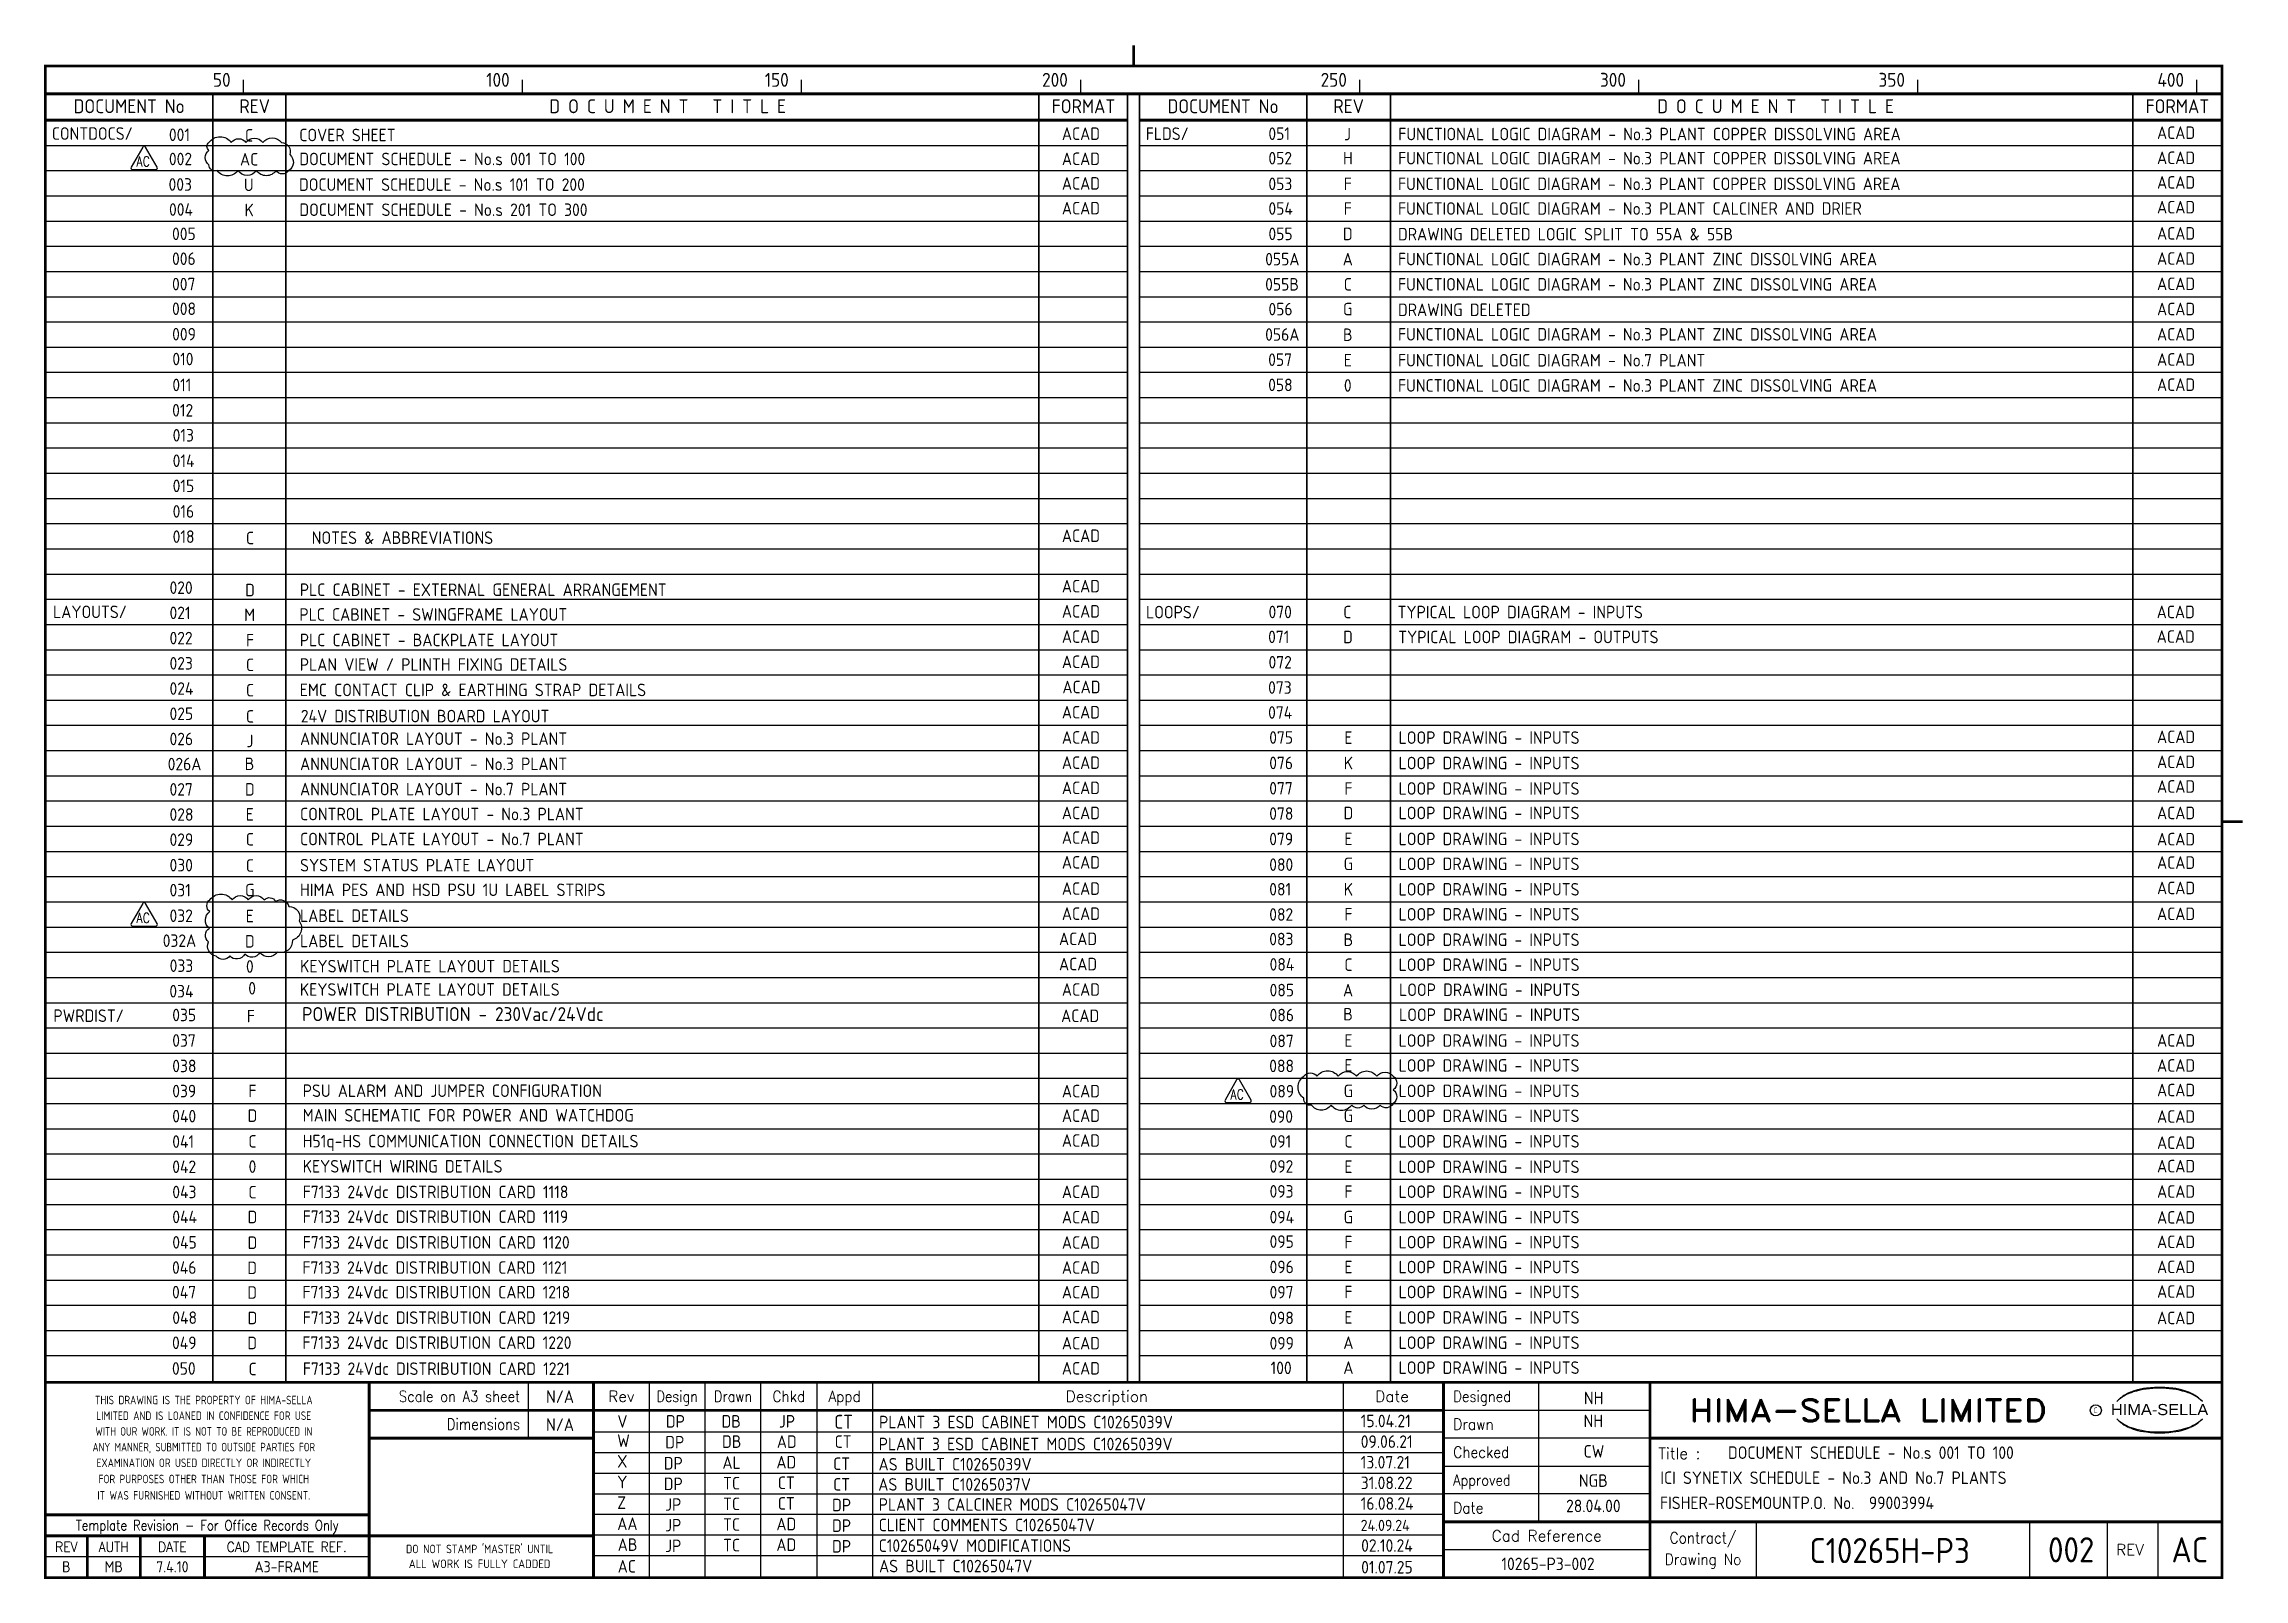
# Model space of a CAD drawing. Extents: x 14 to 408, y 0 to 275.
import ezdxf
from ezdxf.enums import TextEntityAlignment as Align

# ---------------------------------------------------------------- set-up
doc = ezdxf.new("R2010")
doc.units = 0
doc.header["$LTSCALE"] = 0.25
doc.header["$MEASUREMENT"] = 0
doc.layers.get('0').update_dxf_attribs({"color": 41, "linetype": 'CONTINUOUS'})
for name, color, linetype in [('00-DRG_FRAME', 12, 'CONTINUOUS'), ('01-DRAW', 7, 'CONTINUOUS'), ('02-TEXT', 2, 'CONTINUOUS'), ('03-DOC_LIST_101-200', 7, 'CONTINUOUS'), ('051-TEXT', 2, 'CONTINUOUS')]:
    doc.layers.add(name, color=color, linetype=linetype)
doc.styles.add('ARIAL', font='arial.ttf', dxfattribs={"height": 2.5})
doc.styles.add('ISO', font='iso.shx')
doc.styles.add('ROMAND', font='ROMAND')
doc.styles.add('ROMANS', font='romans.shx', dxfattribs={"width": 0.8})

msp = doc.modelspace()

# ---------------------------------------------------------------- texts
at = {"layer": '00-DRG_FRAME', "style": 'ISO'}
for s, p in [('50', (47.69, 267.75)), ('100', (97.69, 267.75)), ('150', (147.69, 267.75)), ('200', (197.69, 267.75)), ('250', (247.69, 267.75)), ('300', (297.69, 267.75)), ('350', (347.69, 267.75)), ('400', (397.69, 267.75))]:
    msp.add_text(s, height=2.5, dxfattribs=at).set_placement(p, align=Align.RIGHT)
at = {"layer": '00-DRG_FRAME', "color": 3, "style": 'ISO'}
for s, width, p in [('THIS DRAWING IS THE PROPERTY OF HIMA-SELLA', 0.9, (42.88, 32.34)), ("DO NOT STAMP 'MASTER' UNTIL", 0.95, (92.3, 5.79))]:
    msp.add_text(s, height=1.53, dxfattribs=dict(at, width=width)).set_placement(p, align=Align.MIDDLE)
at = {"layer": '00-DRG_FRAME', "color": 4, "style": 'ROMAND', "width": 0.87}
for s, p in [('Scale on A3 sheet', (99.54, 32)), ('Dimensions', (99.54, 27.01))]:
    msp.add_text(s, height=2, dxfattribs=at).set_placement(p, align=Align.RIGHT)
at = {"layer": '00-DRG_FRAME', "color": 4, "style": 'ROMAND'}
for s, p in [('Rev', (117.7, 32)), ('Description', (204.69, 32)), ('Date', (255.79, 32))]:
    msp.add_text(s, height=2, dxfattribs=at).set_placement(p, align=Align.CENTER)
for s, width, p in [('Design', 0.85, (127.7, 32)), ('Drawn', 0.85, (137.7, 32)), ('Chkd', 0.9, (147.7, 32)), ('Appd', 0.9, (157.7, 32))]:
    msp.add_text(s, height=2, dxfattribs=dict(at, width=width)).set_placement(p, align=Align.CENTER)
for s, width, p in [('Designed', 0.87, (266.75, 32)), ('Drawn', 0.9, (266.75, 27)), ('Checked', 0.9, (266.75, 22)), ('Approved', 0.85, (266.75, 17)), ('Date', 0.9, (266.75, 12))]:
    msp.add_text(s, height=2, dxfattribs=dict(at, width=width)).set_placement(p)
at = {"layer": '00-DRG_FRAME', "style": 'ROMAND', "width": 1.15}
msp.add_text('HIMA-SELLA LIMITED', height=4, dxfattribs=at).set_placement((341.1, 30.5), align=Align.MIDDLE)
at = {"layer": '00-DRG_FRAME', "style": 'ARIAL', "width": 1.05}
msp.add_text('HIMA-SELLA', height=2, dxfattribs=at).set_placement((393.3, 29.63), align=Align.CENTER)
at = {"layer": '00-DRG_FRAME', "color": 3, "style": 'ISO'}
for s, width, p in [('LIMITED AND IS LOANED IN CONFIDENCE FOR USE', 0.9, (42.88, 29.53)), ('ANY MANNER, SUBMITTED TO OUTSIDE PARTIES FOR', 0.87, (42.88, 23.9)), ('WITH OUR WORK. IT IS NOT TO BE REPRODUCED IN', 0.87, (42.88, 26.71)), ('EXAMINATION OR USED DIRECTLY OR INDIRECTLY', 0.9, (42.88, 21.08)), ('IT WAS FURNISHED WITHOUT WRITTEN CONSENT.', 0.9, (42.88, 15.25)), ('FOR PURPOSES OTHER THAN THOSE FOR WHICH', 0.9, (42.88, 18.18))]:
    msp.add_text(s, height=1.53, dxfattribs=dict(at, width=width)).set_placement(p, align=Align.MIDDLE_CENTER)
at = {"layer": '00-DRG_FRAME', "color": 3, "style": 'ISO', "width": 0.9}
msp.add_text('C', height=1, dxfattribs=at).set_placement((381.84, 30), align=Align.CENTER)
at = {"layer": '00-DRG_FRAME', "color": 4, "style": 'ROMAND'}
msp.add_text('Title :', height=2, dxfattribs=at).set_placement((303.5, 21.75))
for s, height, width, p in [('Template Revision - For Office Records Only', 1.8, 0.85, (43.5, 9.62)), ('Contract/', 2, 0.9, (311.5, 7.5)), ('REV', 1.8, 0.9, (18.25, 6)), ('AUTH', 1.8, 0.9, (26.75, 6)), ('DATE', 1.8, 0.9, (37.25, 6)), ('CAD TEMPLATE REF.', 1.8, 0.9, (57.75, 6)), ('Drawing No', 2, 0.9, (311.5, 3.5))]:
    msp.add_text(s, height=height, dxfattribs=dict(at, width=width)).set_placement(p, align=Align.MIDDLE)
for s, p in [('Cad Reference', (283.5, 8)), ('REV', (388, 5.5))]:
    msp.add_text(s, height=2, dxfattribs=at).set_placement(p, align=Align.MIDDLE)
at = {"layer": '00-DRG_FRAME', "color": 41, "style": 'ISO'}
for s, p in [('B', (18.25, 1.45)), ('MB', (26.75, 1.45)), ('7.4.10', (37.25, 1.45)), ('A3-FRAME', (57.75, 1.45))]:
    msp.add_text(s, height=2, dxfattribs=at).set_placement(p, align=Align.CENTER)
at = {"layer": '00-DRG_FRAME', "color": 3, "style": 'ISO'}
msp.add_text('ALL WORK IS FULLY CADDED', height=1.53, dxfattribs=at).set_placement((92.3, 2.98), align=Align.MIDDLE_CENTER)
at = {"layer": '01-DRAW', "color": 0, "insert": (60.5, 102.77), "char_height": 2.5, "width": 57.1302, "attachment_point": 1, "style": 'ISO'}
msp.add_mtext('POWER DISTRIBUTION - 230Vac/24Vdc', dxfattribs=at)
at = {"layer": '01-DRAW', "color": 2, "insert": (155.83, 29.68), "char_height": 2.5, "width": 3.625, "attachment_point": 1, "style": 'ISO'}
msp.add_mtext('CT', dxfattribs=at)
at = {"layer": '02-TEXT', "color": 2, "style": 'ROMANS', "width": 0.8}
for p in [(32.02, 254.37), (32.02, 118.77), (228.03, 87.13)]:
    msp.add_text('AC', height=1.8, dxfattribs=at).set_placement(p, align=Align.MIDDLE)
at = {"layer": '03-DOC_LIST_101-200', "style": 'ISO'}
for s, height, p in [('DOCUMENT No', 2.5, (29.5, 263.02)), ('REV', 2.5, (52, 263.02)), ('D O C U M E N T   T I T L E', 2.5, (126, 263.02)), ('FORMAT', 2.5, (200.5, 263.02)), ('DOCUMENT No', 2.5, (225.5, 263.02)), ('REV', 2.5, (248, 263.02)), ('D O C U M E N T   T I T L E', 2.5, (324.5, 263.02)), ('FORMAT', 2.5, (396.5, 263.02)), ('C', 2.25, (50.99, 257.93)), ('ACAD', 2.25, (200.04, 258.22)), ('J', 2.25, (247.8, 258.15)), ('ACAD', 2.25, (396.26, 258.4)), ('AC', 2.25, (51, 253.64)), ('ACAD', 2.25, (200.04, 253.72)), ('H', 2.25, (247.87, 253.83)), ('ACAD', 2.25, (396.26, 253.9)), ('U', 2.25, (50.94, 249.05)), ('ACAD', 2.25, (200.04, 249.31)), ('F', 2.25, (247.85, 249.23)), ('ACAD', 2.25, (396.26, 249.49)), ('K', 2.25, (51.01, 244.54)), ('ACAD', 2.25, (200.04, 244.87)), ('F', 2.25, (247.85, 244.81)), ('ACAD', 2.25, (396.26, 245.05)), ('D', 2.25, (247.85, 240.26)), ('ACAD', 2.25, (396.26, 240.35)), ('A', 2.25, (247.85, 235.74)), ('ACAD', 2.25, (396.26, 235.85)), ('C', 2.25, (247.85, 231.22)), ('ACAD', 2.25, (396.26, 231.31)), ('G', 2.25, (247.85, 226.78)), ('ACAD', 2.25, (396.26, 226.79)), ('B', 2.25, (247.85, 222.18)), ('ACAD', 2.25, (396.26, 222.27)), ('E', 2.25, (247.85, 217.61)), ('ACAD', 2.25, (396.26, 217.75)), ('0', 2.25, (247.85, 213.09)), ('ACAD', 2.25, (396.26, 213.23)), ('C', 2.25, (51.16, 185.74)), ('ACAD', 2.25, (200.04, 186.15)), ('D', 2.25, (51.16, 176.41)), ('ACAD', 2.25, (200.04, 177.11)), ('M', 2.25, (51.09, 171.98)), ('ACAD', 2.25, (200.04, 172.59)), ('C', 2.25, (247.77, 172.47)), ('ACAD', 2.25, (396.2, 172.49)), ('F', 2.25, (51.16, 167.41)), ('ACAD', 2.25, (200.04, 168.07)), ('D', 2.25, (247.89, 168)), ('ACAD', 2.25, (396.2, 168.08)), ('ACAD', 2.25, (200.04, 163.55)), ('C', 2.25, (51.16, 163.01)), ('C', 2.25, (51.16, 158.46)), ('ACAD', 2.25, (200.13, 159.03)), ('C', 2.25, (51.16, 153.76)), ('ACAD', 2.25, (200.04, 154.51)), ('J', 2.25, (51.16, 149.36)), ('ACAD', 2.25, (200.04, 149.99)), ('E', 2.25, (247.96, 149.96)), ('ACAD', 2.25, (396.26, 150.1)), ('B', 2.25, (51.07, 145.25)), ('ACAD', 2.25, (200.04, 145.47)), ('K', 2.25, (247.96, 145.4)), ('ACAD', 2.25, (396.26, 145.61)), ('D', 2.25, (51.13, 140.68)), ('ACAD', 2.25, (200.04, 140.95)), ('F', 2.25, (247.96, 140.84)), ('ACAD', 2.25, (396.26, 141.2)), ('E', 2.25, (51.13, 136.2)), ('ACAD', 2.25, (200.04, 136.46)), ('D', 2.25, (247.96, 136.45)), ('ACAD', 2.25, (396.26, 136.46)), ('ACAD', 2.25, (200.04, 132.04)), ('E', 2.25, (247.96, 131.8)), ('C', 2.25, (51.13, 131.73)), ('ACAD', 2.25, (396.26, 131.76)), ('C', 2.25, (51.13, 127.03)), ('ACAD', 2.25, (200.04, 127.6)), ('G', 2.25, (247.96, 127.33)), ('ACAD', 2.25, (396.26, 127.56)), ('G', 2.25, (51.13, 122.62)), ('ACAD', 2.25, (200.04, 122.9)), ('K', 2.25, (247.96, 122.77)), ('ACAD', 2.25, (396.26, 123.01)), ('E', 2.25, (51.13, 117.97)), ('ACAD', 2.25, (200.04, 118.4)), ('F', 2.25, (247.96, 118.29)), ('ACAD', 2.25, (396.26, 118.37)), ('D', 2.25, (51.13, 113.45)), ('ACAD', 2.25, (199.52, 113.88)), ('B', 2.25, (247.96, 113.73)), ('0', 2.25, (51.13, 108.93)), ('ACAD', 2.25, (199.52, 109.36)), ('C', 2.25, (247.96, 109.25)), ('0', 2.25, (51.54, 105.03)), ('ACAD', 2.25, (200.04, 104.8)), ('A', 2.25, (247.9, 104.68)), ('B', 2.25, (247.9, 100.38)), ('F', 2.25, (51.32, 100.02)), ('ACAD', 2.25, (199.9, 100.09)), ('E', 2.25, (247.96, 95.66)), ('ACAD', 2.25, (396.26, 95.68)), ('E', 2.25, (247.96, 91.19)), ('ACAD', 2.25, (396.26, 91.19)), ('F', 2.25, (51.6, 86.61)), ('ACAD', 2.25, (200.04, 86.59)), ('G', 2.25, (247.96, 86.63)), ('ACAD', 2.25, (396.26, 86.78)), ('D', 2.25, (51.6, 82.2)), ('ACAD', 2.25, (200.04, 82.18)), ('G', 2.25, (247.96, 82.16)), ('ACAD', 2.25, (396.26, 82.04)), ('C', 2.25, (51.6, 77.58)), ('ACAD', 2.25, (200.04, 77.73)), ('C', 2.25, (247.96, 77.59)), ('ACAD', 2.25, (396.26, 77.34)), ('0', 2.25, (51.6, 73.06)), ('E', 2.25, (247.96, 73.03)), ('ACAD', 2.25, (396.26, 73.14)), ('C', 2.25, (51.6, 68.47)), ('ACAD', 2.25, (200.04, 68.54)), ('F', 2.25, (247.96, 68.56)), ('ACAD', 2.25, (396.26, 68.59)), ('D', 2.25, (51.6, 64.03)), ('ACAD', 2.25, (200.04, 63.99)), ('G', 2.25, (247.96, 64)), ('ACAD', 2.25, (396.26, 63.95)), ('D', 2.25, (51.6, 59.42)), ('ACAD', 2.25, (200.04, 59.45)), ('F', 2.25, (247.96, 59.52)), ('ACAD', 2.25, (396.26, 59.57)), ('D', 2.25, (51.55, 54.91)), ('ACAD', 2.25, (200.04, 54.96)), ('E', 2.25, (247.96, 55.05)), ('ACAD', 2.25, (396.26, 55.08)), ('D', 2.25, (51.55, 50.49)), ('ACAD', 2.25, (200.04, 50.54)), ('F', 2.25, (247.96, 50.58)), ('ACAD', 2.25, (396.26, 50.66)), ('D', 2.25, (51.6, 45.93)), ('ACAD', 2.25, (200.04, 46.1)), ('E', 2.25, (247.96, 46.02)), ('ACAD', 2.25, (396.26, 45.93)), ('D', 2.25, (51.55, 41.44)), ('ACAD', 2.25, (200.04, 41.4)), ('A', 2.25, (247.96, 41.49)), ('C', 2.25, (51.63, 36.77)), ('ACAD', 2.25, (200.04, 36.9)), ('A', 2.25, (247.96, 37.02))]:
    msp.add_text(s, height=height, dxfattribs=at).set_placement(p, align=Align.CENTER)
for s, p in [('CONTDOCS/', (15.65, 258.25)), ('001', (36.63, 258.03)), ('COVER SHEET', (59.99, 257.99)), ('FLDS/', (211.66, 258.22)), ('051', (233.63, 258.22)), ('FUNCTIONAL LOGIC DIAGRAM - No.3 PLANT COPPER DISSOLVING AREA', (256.9, 258.16)), ('002', (36.63, 253.69)), ('DOCUMENT SCHEDULE - No.s 001 TO 100', (60, 253.69)), ('052', (233.63, 253.83)), ('FUNCTIONAL LOGIC DIAGRAM - No.3 PLANT COPPER DISSOLVING AREA', (256.87, 253.83)), ('003', (36.57, 249.12)), ('DOCUMENT SCHEDULE - No.s 101 TO 200', (59.94, 249.1)), ('053', (233.63, 249.23)), ('FUNCTIONAL LOGIC DIAGRAM - No.3 PLANT COPPER DISSOLVING AREA', (256.85, 249.23)), ('004', (36.65, 244.63)), ('DOCUMENT SCHEDULE - No.s 201 TO 300', (60.01, 244.59)), ('054', (233.63, 244.81)), ('FUNCTIONAL LOGIC DIAGRAM - No.3 PLANT CALCINER AND DRIER', (256.85, 244.81)), ('005', (37.19, 240.27)), ('055', (233.64, 240.26)), ('DRAWING DELETED LOGIC SPLIT TO 55A & 55B', (256.85, 240.21)), ('006', (37.19, 235.81)), ('055A', (233.05, 235.74)), ('FUNCTIONAL LOGIC DIAGRAM - No.3 PLANT ZINC DISSOLVING AREA', (256.85, 235.74)), ('007', (37.19, 231.26)), ('055B', (233.05, 231.22)), ('FUNCTIONAL LOGIC DIAGRAM - No.3 PLANT ZINC DISSOLVING AREA', (256.85, 231.22)), ('008', (37.19, 226.84)), ('056', (233.64, 226.78)), ('DRAWING DELETED', (256.85, 226.65)), ('009', (37.21, 222.28)), ('056A', (233.05, 222.22)), ('FUNCTIONAL LOGIC DIAGRAM - No.3 PLANT ZINC DISSOLVING AREA', (256.85, 222.26)), ('010', (37.25, 217.83)), ('057', (233.59, 217.71)), ('FUNCTIONAL LOGIC DIAGRAM - No.7 PLANT', (256.85, 217.61)), ('011', (37.25, 213.18)), ('058', (233.59, 213.19)), ('FUNCTIONAL LOGIC DIAGRAM - No.3 PLANT ZINC DISSOLVING AREA', (256.85, 213.09)), ('012', (37.21, 208.64)), ('013', (37.3, 204.16)), ('014', (37.3, 199.59)), ('015', (37.3, 195.09)), ('016', (37.3, 190.51)), ('018', (37.3, 185.99)), ('NOTES & ABBREVIATIONS', (62.22, 185.8)), ('020', (36.74, 176.84)), ('PLC CABINET - EXTERNAL GENERAL ARRANGEMENT', (60.08, 176.47)), ('LAYOUTS/', (15.88, 172.5)), ('021', (36.74, 172.32)), ('PLC CABINET - SWINGFRAME LAYOUT', (60, 172.04)), ('LOOPS/', (211.71, 172.46)), ('070', (233.65, 172.48)), ('TYPICAL LOOP DIAGRAM - INPUTS', (256.77, 172.47)), ('022', (36.74, 167.8)), ('PLC CABINET - BACKPLATE LAYOUT', (60.08, 167.46)), ('071', (233.58, 168.01)), ('TYPICAL LOOP DIAGRAM - OUTPUTS', (256.89, 168)), ('072', (233.65, 163.47)), ('023', (36.74, 163.28)), ('PLAN VIEW / PLINTH FIXING DETAILS', (60.08, 163.06)), ('024', (36.74, 158.76)), ('EMC CONTACT CLIP & EARTHING STRAP DETAILS', (60.08, 158.51)), ('073', (233.58, 158.94)), ('025', (36.74, 154.24)), ('24V DISTRIBUTION BOARD LAYOUT', (60.27, 153.82)), ('074', (233.58, 154.47)), ('026', (36.74, 149.72)), ('ANNUNCIATOR LAYOUT - No.3 PLANT', (60.13, 149.77)), ('075', (233.78, 149.98)), ('LOOP DRAWING - INPUTS', (256.96, 149.96)), ('026A', (36.41, 145.22)), ('ANNUNCIATOR LAYOUT - No.3 PLANT', (60.13, 145.25)), ('076', (233.78, 145.42)), ('LOOP DRAWING - INPUTS', (256.96, 145.4)), ('027', (36.74, 140.68)), ('ANNUNCIATOR LAYOUT - No.7 PLANT', (60.13, 140.73)), ('077', (233.78, 140.88)), ('LOOP DRAWING - INPUTS', (256.96, 140.84)), ('028', (36.74, 136.17)), ('CONTROL PLATE LAYOUT - No.3 PLANT', (60.13, 136.26)), ('078', (233.78, 136.34)), ('LOOP DRAWING - INPUTS', (256.96, 136.45)), ('CONTROL PLATE LAYOUT - No.7 PLANT', (60.13, 131.78)), ('079', (233.78, 131.79)), ('LOOP DRAWING - INPUTS', (256.96, 131.8)), ('029', (36.74, 131.67)), ('030', (36.74, 127.1)), ('SYSTEM STATUS PLATE LAYOUT', (60.13, 127.09)), ('080', (233.78, 127.19)), ('LOOP DRAWING - INPUTS', (256.96, 127.33)), ('031', (36.74, 122.62)), ('HIMA PES AND HSD PSU 1U LABEL STRIPS', (60.13, 122.67)), ('081', (233.78, 122.78)), ('LOOP DRAWING - INPUTS', (256.96, 122.77)), ('032', (36.74, 118.03)), ('LABEL DETAILS', (60.13, 118.03)), ('082', (233.78, 118.25)), ('LOOP DRAWING - INPUTS', (256.96, 118.29)), ('032A', (35.52, 113.56)), ('LABEL DETAILS', (60.13, 113.51)), ('083', (233.78, 113.85)), ('LOOP DRAWING - INPUTS', (256.96, 113.73)), ('033', (36.76, 109.08)), ('KEYSWITCH PLATE LAYOUT DETAILS', (60.13, 108.99)), ('084', (233.84, 109.31)), ('LOOP DRAWING - INPUTS', (256.96, 109.25)), ('034', (36.71, 104.5)), ('KEYSWITCH PLATE LAYOUT DETAILS', (60.1, 104.81)), ('085', (233.84, 104.7)), ('LOOP DRAWING - INPUTS', (257.05, 104.76)), ('035', (37.23, 100.24)), ('LOOP DRAWING - INPUTS', (257.05, 100.28)), ('PWRDIST/', (15.93, 100.11)), ('086', (233.84, 100.23)), ('037', (37.23, 95.67)), ('087', (233.84, 95.58)), ('LOOP DRAWING - INPUTS', (256.96, 95.66)), ('038', (37.23, 91.1)), ('088', (233.78, 91.11)), ('LOOP DRAWING - INPUTS', (256.96, 91.19)), ('039', (37.23, 86.6)), ('PSU ALARM AND JUMPER CONFIGURATION', (60.6, 86.66)), ('089', (233.84, 86.57)), ('LOOP DRAWING - INPUTS', (256.96, 86.63)), ('040', (37.23, 82.1)), ('MAIN SCHEMATIC FOR POWER AND WATCHDOG', (60.6, 82.26)), ('090', (233.78, 82.03)), ('LOOP DRAWING - INPUTS', (256.96, 82.16)), ('041', (37.23, 77.54)), ('H51q-HS COMMUNICATION CONNECTION DETAILS', (60.6, 77.63)), ('091', (233.84, 77.57)), ('LOOP DRAWING - INPUTS', (256.96, 77.59)), ('042', (37.23, 73.03)), ('KEYSWITCH WIRING DETAILS', (60.6, 73.11)), ('092', (233.84, 73.09)), ('LOOP DRAWING - INPUTS', (256.96, 73.03)), ('043', (37.24, 68.51)), ('F7133 24Vdc DISTRIBUTION CARD 1118', (60.6, 68.52)), ('093', (233.84, 68.62)), ('LOOP DRAWING - INPUTS', (256.96, 68.56)), ('044', (37.24, 64.04)), ('F7133 24Vdc DISTRIBUTION CARD 1119', (60.6, 64.08)), ('094', (233.84, 64.01)), ('LOOP DRAWING - INPUTS', (256.96, 64)), ('045', (37.24, 59.48)), ('F7133 24Vdc DISTRIBUTION CARD 1120', (60.6, 59.48)), ('095', (233.84, 59.61)), ('LOOP DRAWING - INPUTS', (256.96, 59.52)), ('046', (37.19, 54.96)), ('F7133 24Vdc DISTRIBUTION CARD 1121', (60.55, 54.96)), ('096', (233.84, 55.07)), ('LOOP DRAWING - INPUTS', (256.96, 55.05)), ('047', (37.19, 50.55)), ('F7133 24Vdc DISTRIBUTION CARD 1218', (60.55, 50.55)), ('097', (233.84, 50.54)), ('LOOP DRAWING - INPUTS', (256.96, 50.58)), ('048', (37.24, 45.98)), ('F7133 24Vdc DISTRIBUTION CARD 1219', (60.6, 45.98)), ('098', (233.78, 45.93)), ('LOOP DRAWING - INPUTS', (256.96, 46.02)), ('049', (37.19, 41.47)), ('F7133 24Vdc DISTRIBUTION CARD 1220', (60.55, 41.5)), ('099', (233.84, 41.39)), ('LOOP DRAWING - INPUTS', (256.96, 41.49)), ('050', (37.18, 36.87)), ('F7133 24Vdc DISTRIBUTION CARD 1221', (60.63, 36.83)), ('100', (234.02, 36.98)), ('LOOP DRAWING - INPUTS', (256.96, 37.02))]:
    msp.add_text(s, height=2.25, dxfattribs=at).set_placement(p)
at = {"layer": '03-DOC_LIST_101-200', "color": 2, "style": 'ISO'}
for s, height, p in [('PLANT 3 ESD CABINET MODS C10265039V', 2.25, (163.87, 27.26)), ('15.04.21', 2.25, (250.17, 27.46)), ('W', 2.25, (116.96, 23.92)), ('PLANT 3 ESD CABINET MODS C10265039V', 2.25, (163.8, 23.33)), ('09.06.21', 2.25, (250.17, 23.76)), ('X', 2.25, (116.96, 20.22)), ('AS BUILT C10265039V ', 2.25, (163.78, 19.7)), ('13.07.21', 2.25, (250.17, 20.06)), ('Y', 2.25, (116.96, 16.52)), ('AS BUILT C10265037V', 2.25, (163.73, 16.09)), ('31.08.22', 2.25, (250.17, 16.36)), ('Z', 2.25, (116.96, 12.82)), ('PLANT 3 CALCINER MODS C10265047V', 2.25, (163.8, 12.49)), ('16.08.24', 2.25, (250.17, 12.66)), ('AA', 2.25, (116.96, 9.04)), ('CLIENT COMMENTS C10265047V', 2.25, (163.8, 8.81)), ('24.09.24', 2, (250.17, 8.87)), ('AB', 2.25, (117.04, 5.29)), ('C10265049V MODIFICATIONS', 2.25, (163.8, 5.11)), ('02.10.24', 2.25, (250.25, 5.13)), ('AC', 2.25, (117.04, 1.4)), ('AS BUILT C10265047V', 2.25, (163.87, 1.45)), ('01.07.25', 2.25, (250.25, 1.24))]:
    msp.add_text(s, height=height, dxfattribs=at).set_placement(p)
for tag, p in [('NH', (291.91, 31.57)), ('V', (117.89, 27.39)), ('DP', (127.38, 27.39)), ('DB', (137.38, 27.39)), ('JP', (147.38, 27.39)), ('NH', (291.85, 27.46)), ('DP', (127.27, 23.66)), ('', (127.38, 23.69)), ('DB', (137.47, 23.76)), ('', (137.38, 23.69)), ('AD', (147.33, 23.76)), ('', (147.38, 23.69)), ('CT', (157.43, 23.76)), ('', (157.38, 23.69)), ('CW', (291.96, 22.02)), ('DP', (127, 19.88)), ('', (127.38, 19.99)), ('AL', (137.44, 20)), ('', (137.38, 19.99)), ('AD', (147.25, 20.08)), ('', (147.38, 19.99)), ('CT', (157.16, 19.79)), ('', (157.38, 19.99)), ('DP', (127, 16.18)), ('', (127.38, 16.29)), ('TC', (137.44, 16.3)), ('', (137.38, 16.29)), ('CT', (147.25, 16.38)), ('', (147.38, 16.29)), ('CT', (157.16, 16.09)), ('', (157.38, 16.29)), ('NGB', (291.85, 16.77)), ('JP', (127, 12.48)), ('', (127.38, 12.59)), ('TC', (137.44, 12.6)), ('', (137.38, 12.59)), ('CT', (147.25, 12.68)), ('', (147.38, 12.59)), ('DP', (157.16, 12.39)), ('', (157.38, 12.59)), ('28.04.00', (291.85, 12.23)), ('JP', (127, 8.78)), ('TC', (137.44, 8.9)), ('AD', (147.25, 8.98)), ('DP', (157.16, 8.69)), ('JP', (127, 5.08)), ('TC', (137.44, 5.2)), ('AD', (147.25, 5.28)), ('DP', (157.16, 4.99))]:
    msp.add_attdef(tag, text='0', height=2.25, dxfattribs=at).set_placement(p, align=Align.CENTER)

# ---------------------------------------------------------------- blocks, each defined once
blk = doc.blocks.new('A3-TITLE')
at = {"layer": '051-TEXT', "style": 'ISO'}
blk.add_attdef('TITLE_1', (315.46, 21.78), '', height=2.25, dxfattribs=at)
for tag, p in [('DRGNO', (376.96, 3.24)), ('REV.', (398.2, 3.24))]:
    blk.add_attdef(tag, text='', height=4.5, dxfattribs=at).set_placement(p, align=Align.CENTER)
blk = doc.blocks.new('A3-CONTRACT')
at = {"layer": '051-TEXT', "color": 41, "style": 'ISO'}
for tag, height, p in [('SCALE', 2.25, (106.71, 31.82)), ('DIMS', 2.25, (106.71, 26.8)), ('CAD-REF', 2.25, (283.73, 1.84)), ('CONTRACT', 4.5, (344.94, 3.1))]:
    blk.add_attdef(tag, text='', height=height, dxfattribs=at).set_placement(p, align=Align.CENTER)
for tag, p in [('TITLE_2', (303.86, 17.28)), ('TITLE_3', (303.79, 12.78))]:
    blk.add_attdef(tag, p, '', height=2.25, dxfattribs=at)

# ---------------------------------------------------------------- linework, layer by layer
for points in [[(31.93, 256.96), (29.85, 253.36, 0.57735), (30.11, 252.91), (34.26, 252.91, 0.57735), (34.52, 253.36), (32.45, 256.96, 0.57735)], [(31.93, 121.36), (29.85, 117.76, 0.57735), (30.11, 117.31), (34.26, 117.31, 0.57735), (34.52, 117.76), (32.45, 121.36, 0.57735)], [(227.94, 89.72), (225.86, 86.12, 0.57735), (226.12, 85.67), (230.27, 85.67, 0.57735), (230.53, 86.12), (228.46, 89.72, 0.57735)]]:
    msp.add_lwpolyline(points, format="xyb", close=True)
at = {"color": 6}
msp.add_lwpolyline([(43.81, 257.76, -0.520567), (47.8, 257.76, -0.520567), (50.44, 257.76, -0.520567), (53.47, 257.76, -0.520567), (56.79, 257.76, -0.520567), (58.29, 255.59, -0.520567), (58.09, 252.73, -0.520567), (55.82, 252.73, -0.520567), (52.32, 252.73, -0.520567), (48.98, 252.73, -0.520567), (45.27, 252.73, -0.520567), (43.81, 253.77, -0.520567), (43.81, 256.36, -0.520567)], format="xyb", close=True, dxfattribs=at)
at = {"layer": '00-DRG_FRAME'}
for p, q in [((50, 266.5), (50, 269)), ((100, 266.5), (100, 269)), ((150, 266.5), (150, 269)), ((200, 266.5), (200, 269)), ((250, 266.5), (250, 269)), ((300, 266.5), (300, 269)), ((350, 266.5), (350, 269)), ((400, 266.5), (400, 269)), ((101.01, 35.5), (101.01, 25.5)), ((122.7, 35.5), (122.7, 0.5)), ((132.7, 0.5), (132.7, 35.5)), ((142.7, 0.5), (142.7, 35.5)), ((152.7, 35.5), (152.7, 0.5)), ((162.7, 35.5), (162.7, 0.5)), ((247, 35.5), (247, 0.5)), ((282, 35.5), (282, 10.5)), ((265, 30.5), (302, 30.5)), ((265, 26.59), (112.7, 26.59)), ((302, 25.5), (265, 25.5)), ((265, 22.89), (112.7, 22.89)), ((265, 20.5), (302, 20.5)), ((265, 19.19), (112.7, 19.19)), ((265, 15.49), (112.7, 15.49)), ((302, 15.5), (265, 15.5)), ((265, 11.79), (112.7, 11.79)), ((265, 8.09), (112.7, 8.09)), ((321, 10.5), (321, 0.5)), ((370, 10.5), (370, 0.5)), ((384, 0.5), (384, 10.5)), ((393, 10.5), (393, 0.5)), ((72.5, 4.25), (14.5, 4.25)), ((265, 4.39), (112.7, 4.39)), ((302, 5.5), (265, 5.5))]:
    msp.add_line(p, q, dxfattribs=at)
at = {"layer": '00-DRG_FRAME', "const_width": 0.5}
for points in [[(209.5, 271.5), (209.5, 275.18)], [(209.5, 271.5), (209.5, 275.18)], [(14.5, 266.5), (404.5, 266.5)], [(404.5, 136), (408.18, 136)], [(404.5, 35.5), (14.5, 35.5)], [(72.5, 0.5), (72.5, 35.5)], [(112.7, 0.5), (112.7, 35.5)], [(265, 35.5), (265, 0.5)], [(302, 0.5), (302, 35.5)], [(265, 30.5), (72.5, 30.5)], [(112.7, 25.5), (72.5, 25.5)], [(404.5, 25.5), (302, 25.5)], [(14.5, 11.75), (72.5, 11.75)], [(14.5, 8), (72.5, 8)], [(22, 0.5), (22, 8)], [(31.5, 0.5), (31.5, 8)], [(43, 0.5), (43, 8)], [(112.7, 8), (72.5, 8)], [(265, 10.5), (404.5, 10.5)]]:
    msp.add_lwpolyline(points, dxfattribs=at)
msp.add_lwpolyline([(14.5, 0.5), (404.5, 0.5), (404.5, 271.5), (14.5, 271.5)], close=True, dxfattribs=at)
at = {"layer": '00-DRG_FRAME', "color": 3}
msp.add_circle((381.88, 30.5), 1, dxfattribs=at)
for centre, radius, start, end in [((390.6, 26.83), 7.24, 106.0532, 133.5024), ((390.88, 27.01), 7.3, 130.419, 136.057), ((390.11, 28.1), 5.98, 122.244, 131.6154), ((389.75, 28.78), 5.21, 111.8206, 122.8668), ((391.78, 24.7), 9.76, 107.5931, 113.9452), ((393.1, 18.5), 15.94, 89.2698, 106.3911), ((392.1, 23.52), 10.99, 96.0146, 107.3203), ((393.29, 16.31), 18.28, 92.8917, 97.3734), ((393.24, 18.86), 15.73, 89.7805, 93.1738), ((393.36, 18.86), 15.73, 86.8262, 90.2195), ((393.51, 18.5), 15.94, 73.6089, 90.7302), ((393.31, 16.31), 18.28, 82.6266, 87.1083), ((394.51, 23.52), 10.99, 72.6797, 83.9854), ((394.83, 24.7), 9.76, 66.0548, 72.4069), ((396, 26.83), 7.24, 46.4976, 73.9468), ((396.85, 28.78), 5.21, 57.1332, 68.1794), ((396.49, 28.1), 5.98, 48.3846, 57.756), ((395.73, 27.01), 7.3, 43.943, 49.581), ((390.88, 34.04), 7.3, 223.943, 229.581), ((390.6, 34.23), 7.24, 226.4976, 253.9468), ((390.11, 32.96), 5.98, 228.3846, 237.756), ((389.75, 32.28), 5.21, 237.1332, 248.1794), ((396, 34.23), 7.24, 286.0532, 313.5024), ((396.85, 32.28), 5.21, 291.8206, 302.8668), ((396.49, 32.96), 5.98, 302.244, 311.6154), ((395.73, 34.04), 7.3, 310.419, 316.057), ((391.78, 36.36), 9.76, 246.0548, 252.4069), ((393.1, 42.56), 15.94, 253.6089, 270.7302), ((392.1, 37.54), 10.99, 252.6797, 263.9854), ((393.29, 44.75), 18.28, 262.6266, 267.1083), ((393.24, 42.19), 15.73, 266.8262, 270.2195), ((393.51, 42.56), 15.94, 269.2698, 286.3911), ((393.36, 42.19), 15.73, 269.7805, 273.1738), ((393.31, 44.75), 18.28, 272.8917, 277.3734), ((394.51, 37.54), 10.99, 276.0146, 287.3203), ((394.83, 36.36), 9.76, 287.5931, 293.9452)]:
    msp.add_arc(centre, radius, start, end, dxfattribs=at)
at = {"layer": '01-DRAW', "color": 6}
for points in [[(43.97, 122.01, -0.520567), (47.96, 122.01, -0.520567), (50.85, 122.01, -0.520567), (53.71, 122.01, -0.520567), (55.73, 121.71, -0.520567), (58.14, 120.82, -0.520567), (59.97, 118.26, -0.520567), (58.77, 114.78, -0.520567), (56.06, 112.64, -0.520567), (52.92, 112.58, -0.520567), (50.21, 112.27, -0.520567), (47.52, 111.96, -0.520567), (45.11, 111.93, -0.520567), (43.74, 114.47, -0.520567), (43.88, 116.94, -0.520567), (43.97, 119.89, -0.520567)], [(239.97, 90.37, -0.520567), (242.33, 90.37, -0.520567), (246.14, 90.37, -0.520567), (249.39, 90.37, -0.520567), (253.06, 90.37, -0.520567), (255.99, 90.37, -0.520567), (256, 87.94, -0.520567), (256, 85.48, -0.520567), (253.63, 85.22, -0.520567), (250.72, 85.22, -0.520567), (248.58, 85.22, -0.520567), (244.85, 85.22, -0.520567), (241.35, 85.22, -0.520567), (239.97, 86.44, -0.520567)]]:
    msp.add_lwpolyline(points, format="xyb", close=True, dxfattribs=at)
at = {"layer": '03-DOC_LIST_101-200', "color": 3}
for p, q in [((14.5, 257.25), (208.5, 257.25)), ((210.5, 257.25), (404.5, 257.25)), ((14.5, 252.73), (208.5, 252.73)), ((210.5, 252.73), (404.5, 252.73)), ((14.5, 248.21), (208.5, 248.21)), ((210.5, 248.21), (404.5, 248.21)), ((14.5, 243.69), (208.5, 243.69)), ((210.5, 243.69), (404.5, 243.69)), ((14.5, 239.17), (208.5, 239.17)), ((210.5, 239.17), (404.5, 239.17)), ((14.5, 234.65), (208.5, 234.65)), ((210.5, 234.65), (404.5, 234.65)), ((14.5, 230.13), (208.5, 230.13)), ((210.5, 230.13), (404.5, 230.13)), ((14.5, 225.61), (208.5, 225.61)), ((210.5, 225.61), (404.5, 225.61)), ((14.5, 221.09), (208.5, 221.09)), ((210.5, 221.09), (404.5, 221.09)), ((14.5, 216.57), (208.5, 216.57)), ((210.5, 216.57), (404.5, 216.57)), ((14.5, 212.05), (208.5, 212.05)), ((210.5, 212.05), (404.5, 212.05)), ((14.5, 207.53), (208.5, 207.53)), ((210.5, 207.53), (404.5, 207.53)), ((14.5, 203.01), (208.5, 203.01)), ((210.5, 203.01), (404.5, 203.01)), ((14.5, 198.49), (208.5, 198.49)), ((210.5, 198.49), (404.5, 198.49)), ((14.5, 193.97), (208.5, 193.97)), ((210.5, 193.97), (404.5, 193.97)), ((14.5, 189.45), (208.5, 189.45)), ((210.5, 189.45), (404.5, 189.45)), ((14.5, 184.93), (208.5, 184.93)), ((210.5, 184.93), (404.5, 184.93)), ((14.5, 180.41), (208.5, 180.41)), ((210.5, 180.41), (404.5, 180.41)), ((14.5, 175.89), (208.5, 175.89)), ((210.5, 175.89), (404.5, 175.89)), ((14.5, 171.37), (208.5, 171.37)), ((210.5, 171.37), (404.5, 171.37)), ((14.5, 166.85), (208.5, 166.85)), ((210.5, 166.85), (404.5, 166.85)), ((14.5, 162.33), (208.5, 162.33)), ((210.5, 162.33), (404.5, 162.33)), ((14.5, 157.81), (208.5, 157.81)), ((210.5, 157.81), (404.5, 157.81)), ((14.5, 153.29), (208.5, 153.29)), ((210.5, 153.29), (404.5, 153.29)), ((14.5, 148.77), (208.5, 148.77)), ((210.5, 148.77), (404.5, 148.77)), ((14.5, 144.25), (208.5, 144.25)), ((210.5, 144.25), (404.5, 144.25)), ((14.5, 139.73), (208.5, 139.73)), ((210.5, 139.73), (404.5, 139.73)), ((14.5, 135.21), (208.5, 135.21)), ((210.5, 135.21), (404.5, 135.21)), ((14.5, 130.69), (208.5, 130.69)), ((210.5, 130.69), (404.5, 130.69)), ((14.5, 126.17), (208.5, 126.17)), ((210.5, 126.17), (404.5, 126.17)), ((14.5, 121.65), (208.5, 121.65)), ((210.5, 121.65), (404.5, 121.65)), ((14.5, 117.13), (208.5, 117.13)), ((210.5, 117.13), (404.5, 117.13)), ((14.5, 112.61), (208.5, 112.61)), ((210.5, 112.61), (404.5, 112.61)), ((14.5, 108.09), (208.5, 108.09)), ((210.5, 108.09), (404.5, 108.09)), ((14.5, 103.57), (208.5, 103.57)), ((210.5, 103.57), (404.5, 103.57)), ((14.5, 99.05), (208.5, 99.05)), ((210.5, 99.05), (404.5, 99.05)), ((14.5, 94.53), (208.5, 94.53)), ((210.5, 94.53), (404.5, 94.53)), ((14.5, 90.01), (208.5, 90.01)), ((210.5, 90.01), (404.5, 90.01)), ((14.5, 85.49), (208.5, 85.49)), ((210.5, 85.49), (404.5, 85.49)), ((14.5, 80.97), (208.5, 80.97)), ((210.5, 80.97), (404.5, 80.97)), ((14.5, 76.45), (208.5, 76.45)), ((210.5, 76.45), (404.5, 76.45)), ((14.5, 71.93), (208.5, 71.93)), ((210.5, 71.93), (404.5, 71.93)), ((14.5, 67.41), (208.5, 67.41)), ((210.5, 67.41), (404.5, 67.41)), ((14.5, 62.89), (208.5, 62.89)), ((210.5, 62.89), (404.5, 62.89)), ((14.5, 58.37), (208.5, 58.37)), ((210.5, 58.37), (404.5, 58.37)), ((14.5, 53.85), (208.5, 53.85)), ((210.5, 53.85), (404.5, 53.85)), ((14.5, 49.33), (208.5, 49.33)), ((210.5, 49.33), (404.5, 49.33)), ((14.5, 44.81), (208.5, 44.81)), ((210.5, 44.81), (404.5, 44.81)), ((14.5, 40.29), (208.5, 40.29)), ((210.5, 40.29), (404.5, 40.29))]:
    msp.add_line(p, q, dxfattribs=at)
at = {"layer": '03-DOC_LIST_101-200'}
for points, const_width in [([(44.5, 35.5), (44.5, 266.48)], 0.3), ([(57.6, 35.54), (57.6, 266.53)], 0.3), ([(192.5, 266.51), (192.5, 35.5)], 0.3), ([(208.41, 266.51), (208.41, 35.5)], 0.3), ([(210.51, 266.51), (210.51, 35.5)], 0.3), ([(240.5, 35.48), (240.5, 266.49)], 0.3), ([(255.5, 266.49), (255.5, 35.5)], 0.3), ([(388.5, 266.51), (388.5, 35.49)], 0.3), ([(14.5, 261.77), (208.5, 261.77)], 0.5), ([(210.5, 261.77), (404.5, 261.77)], 0.5)]:
    msp.add_lwpolyline(points, dxfattribs=dict(at, const_width=const_width))

# ---------------------------------------------------------------- block references
at = {"layer": '00-DRG_FRAME'}
for name, p, values in [('A3-CONTRACT', (0, 0), {'TITLE_2': 'ICI SYNETIX SCHEDULE - No.3 AND No.7 PLANTS', 'TITLE_3': 'FISHER-ROSEMOUNTP.O. No.  99003994', 'CAD-REF': '10265-P3-002', 'CONTRACT': 'C10265H-P3', 'SCALE': 'N/A', 'DIMS': 'N/A'}), ('A3-TITLE', (0.51, 0), {'TITLE_1': 'DOCUMENT SCHEDULE - No.s 001 TO 100', 'DRGNO': '002', 'REV.': 'AC'})]:
    msp.add_blockref(name, p, dxfattribs=at).add_auto_attribs(values)

msp.set_redraw_order([(e.dxf.handle, doc.entitydb.next_handle()) for e in msp.query("TEXT MTEXT ATTDEF DIMENSION ARC_DIMENSION")])  # texts and dimensions are drawn at this point

doc.saveas('drawing.dxf')
